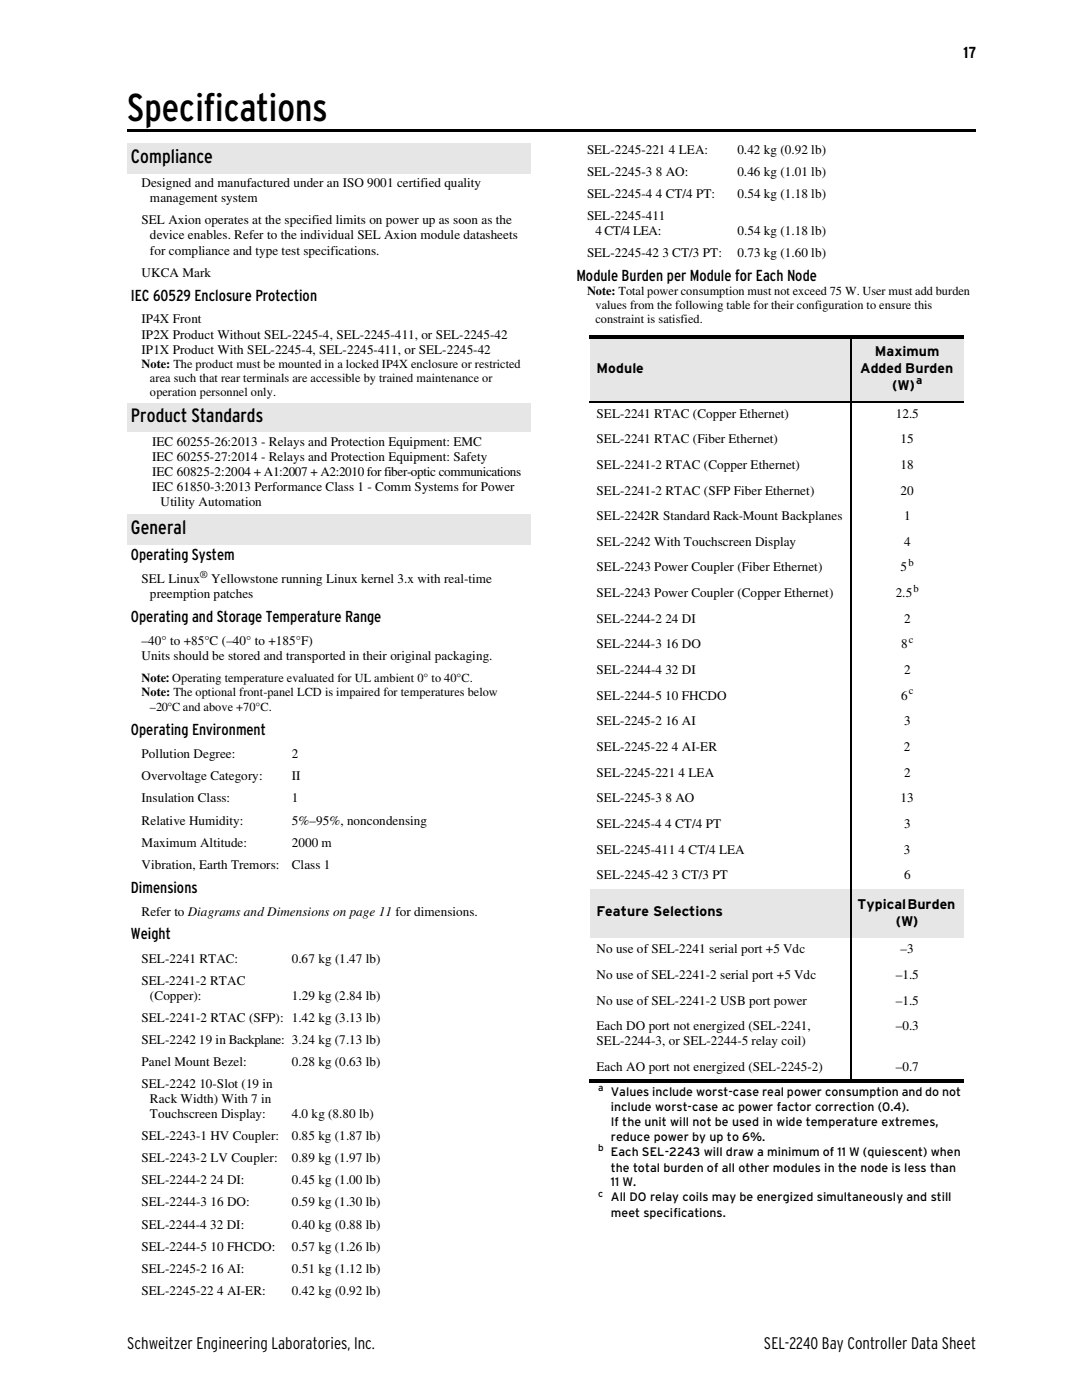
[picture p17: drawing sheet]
<svg xmlns="http://www.w3.org/2000/svg" width="216mm" height="279mm" viewBox="0 0 216 279" stroke-linecap="round" stroke-linejoin="round" font-family="sans-serif">
<defs><g id="words">
<text font-size="7.7" x="25.4" y="24.2">Specifications</text>
<g font-size="3.9">
<text x="26.1" y="32.6">Compliance</text>
<text x="26.1" y="84.2">Product Standards</text>
<text x="26.1" y="106.6">General</text>
</g>
<g font-size="3.3">
<text x="25.4" y="269.3">Schweitzer Engineering Laboratories, Inc.</text>
<text x="152.4" y="269.3">SEL-2240 Bay Controller Data Sheet</text>
</g>
<g font-size="3.2">
<text x="192.3" y="11.6">17</text>
<text x="26.1" y="60">IEC 60529 Enclosure Protection</text>
<text x="115" y="56.1">Module Burden per Module for Each Node</text>
<text x="26.1" y="111.8">Operating System</text>
<text x="26.1" y="124.2">Operating and Storage Temperature Range</text>
<text x="26.1" y="146.8">Operating Environment</text>
<text x="26.1" y="178.1">Dimensions</text>
<text x="26.1" y="187.5">Weight</text>
</g>
<g font-size="2.8">
<text x="174.5" y="71.1">Maximum</text>
<text x="119" y="74.5">Module</text>
<text x="171.6" y="74.5">Added Burden</text>
<text x="178" y="77.9">(W)</text>
<text x="119" y="182.9">Feature Selections</text>
<text x="171.1" y="181.4">Typical Burden</text>
<text x="178.7" y="184.7">(W)</text>
</g>
<g font-size="2.6">
<text x="117.1" y="30.7">SEL-2245-221 4 LEA:</text>
<text x="117.1" y="35.1">SEL-2245-3 8 AO:</text>
<text x="147.1" y="30.7">0.42 kg (0.92 lb)</text>
<text x="147.1" y="35.1">0.46 kg (1.01 lb)</text>
<text x="28.2" y="37.4">Designed and manufactured under an ISO 9001 certified quality</text>
<text x="29.9" y="40.4">management system</text>
<text x="117.1" y="39.5">SEL-2245-4 4 CT/4 PT:</text>
<text x="147.2" y="39.5">0.54 kg (1.18 lb)</text>
<text x="28.2" y="44.8">SEL Axion operates at the specified limits on power up as soon as the</text>
<text x="29.9" y="47.8">device enables. Refer to the individual SEL Axion module datasheets</text>
<text x="117.1" y="43.9">SEL-2245-411</text>
<text x="118.8" y="46.9">4 CT/4 LEA:</text>
<text x="147.2" y="46.9">0.54 kg (1.18 lb)</text>
<text x="29.9" y="50.8">for compliance and type test specifications.</text>
<text x="117.1" y="51.3">SEL-2245-42 3 CT/3 PT:</text>
<text x="147.2" y="51.3">0.73 kg (1.60 lb)</text>
<text x="28.2" y="55.2">UKCA Mark</text>
<text x="28.2" y="64.6">IP4X Front</text>
<text x="28.2" y="67.6">IP2X Product Without SEL-2245-4, SEL-2245-411, or SEL-2245-42</text>
<text x="28.2" y="70.6">IP1X Product With SEL-2245-4, SEL-2245-411, or SEL-2245-42</text>
<text x="119" y="83.4">SEL-2241 RTAC (Copper Ethernet)</text>
<text x="178.7" y="83.4">12.5</text>
<text x="30.4" y="89.1">IEC 60255-26:2013 - Relays and Protection Equipment: EMC</text>
<text x="119" y="88.5">SEL-2241 RTAC (Fiber Ethernet)</text>
<text x="179.7" y="88.5">15</text>
<text x="30.4" y="92.1">IEC 60255-27:2014 - Relays and Protection Equipment: Safety</text>
<text x="30.4" y="95.1">IEC 60825-2:2004 + A1:2007 + A2:2010 for fiber-optic communications</text>
<text x="119" y="93.6">SEL-2241-2 RTAC (Copper Ethernet)</text>
<text x="179.7" y="93.6">18</text>
<text x="30.4" y="98.1">IEC 61850-3:2013 Performance Class 1 - Comm Systems for Power</text>
<text x="32" y="101">Utility Automation</text>
<text x="119" y="98.7">SEL-2241-2 RTAC (SFP Fiber Ethernet)</text>
<text x="179.7" y="98.7">20</text>
<text x="119" y="103.8">SEL-2242R Standard Rack-Mount Backplanes</text>
<text x="180.4" y="103.8">1</text>
<text x="119" y="108.9">SEL-2242 With Touchscreen Display</text>
<text x="180.4" y="108.9">4</text>
<text x="28.2" y="116.4">SEL Linux</text>
<text x="29.9" y="119.4">preemption patches</text>
<text x="42.2" y="116.4">Yellowstone running Linux kernel 3.x with real-time</text>
<text x="119" y="114">SEL-2243 Power Coupler (Fiber Ethernet)</text>
<text x="119" y="119.2">SEL-2243 Power Coupler (Copper Ethernet)</text>
<text x="178.7" y="119.2">2.5</text>
<text x="179.7" y="114">5</text>
<text x="119" y="124.3">SEL-2244-2 24 DI</text>
<text x="180.4" y="124.3">2</text>
<text x="28.2" y="128.8">–40° to +85°C (–40° to +185°F)</text>
<text x="28.2" y="131.7">Units should be stored and transported in their original packaging.</text>
<text x="119" y="129.4">SEL-2244-3 16 DO</text>
<text x="179.8" y="129.4">8</text>
<text x="119" y="134.5">SEL-2244-4 32 DI</text>
<text x="180.4" y="134.5">2</text>
<text x="119" y="139.7">SEL-2244-5 10 FHCDO</text>
<text x="179.8" y="139.7">6</text>
<text x="119" y="144.7">SEL-2245-2 16 AI</text>
<text x="119" y="149.9">SEL-2245-22 4 AI-ER</text>
<text x="180.4" y="149.9">2</text>
<text x="180.4" y="144.7">3</text>
<text x="28.2" y="151.3">Pollution Degree:</text>
<text x="28.2" y="155.7">Overvoltage Category:</text>
<text x="58.3" y="155.7">II</text>
<text x="58.3" y="151.3">2</text>
<text x="119" y="155">SEL-2245-221 4 LEA</text>
<text x="180.4" y="155">2</text>
<text x="28.2" y="160.1">Insulation Class:</text>
<text x="58.2" y="160.1">1</text>
<text x="119" y="160.1">SEL-2245-3 8 AO</text>
<text x="179.7" y="160.1">13</text>
<text x="28.2" y="164.6">Relative Humidity:</text>
<text x="58.3" y="164.6">5%–95%, noncondensing</text>
<text x="119" y="165.2">SEL-2245-4 4 CT/4 PT</text>
<text x="180.4" y="165.2">3</text>
<text x="28.2" y="169">Maximum Altitude:</text>
<text x="28.2" y="173.4">Vibration, Earth Tremors:</text>
<text x="58.3" y="173.4">Class 1</text>
<text x="58.3" y="169">2000 m</text>
<text x="119" y="170.4">SEL-2245-411 4 CT/4 LEA</text>
<text x="180.4" y="170.4">3</text>
<text x="119" y="175.4">SEL-2245-42 3 CT/3 PT</text>
<text x="180.4" y="175.4">6</text>
<text x="28.2" y="182.8">Refer to Diagrams and Dimensions on page 11 for dimensions.</text>
<text x="119" y="190.2">No use of SEL-2241 serial port +5 Vdc</text>
<text x="179.7" y="190.2">–3</text>
<text x="28.2" y="192.1">SEL-2241 RTAC:</text>
<text x="28.2" y="196.5">SEL-2241-2 RTAC</text>
<text x="58.2" y="192.1">0.67 kg (1.47 lb)</text>
<text x="119" y="195.4">No use of SEL-2241-2 serial port +5 Vdc</text>
<text x="178.7" y="195.4">–1.5</text>
<text x="28.2" y="203.9">SEL-2241-2 RTAC (SFP): 1.42 kg (3.13 lb)</text>
<text x="29.9" y="199.5">(Copper):</text>
<text x="58.3" y="199.5">1.29 kg (2.84 lb)</text>
<text x="119" y="200.5">No use of SEL-2241-2 USB port power</text>
<text x="178.7" y="200.5">–1.5</text>
<text x="28.2" y="208.3">SEL-2242 19 in Backplane: 3.24 kg (7.13 lb)</text>
<text x="119" y="205.6">Each DO port not energized (SEL-2241,</text>
<text x="119" y="208.6">SEL-2244-3, or SEL-2244-5 relay coil)</text>
<text x="178.7" y="205.6">–0.3</text>
<text x="28.2" y="212.7">Panel Mount Bezel:</text>
<text x="58.3" y="212.7">0.28 kg (0.63 lb)</text>
<text x="119" y="213.7">Each AO port not energized (SEL-2245-2)</text>
<text x="178.7" y="213.7">–0.7</text>
<text x="28.2" y="217.1">SEL-2242 10-Slot (19 in</text>
<text x="29.9" y="220.1">Rack Width) With 7 in</text>
<text x="28.2" y="227.5">SEL-2243-1 HV Coupler:</text>
<text x="29.9" y="223.1">Touchscreen Display:</text>
<text x="58.2" y="227.5">0.85 kg (1.87 lb)</text>
<text x="58.2" y="223.1">4.0 kg (8.80 lb)</text>
<text x="28.2" y="231.9">SEL-2243-2 LV Coupler:</text>
<text x="58.2" y="231.9">0.89 kg (1.97 lb)</text>
<text x="28.2" y="236.3">SEL-2244-2 24 DI:</text>
<text x="58.2" y="236.3">0.45 kg (1.00 lb)</text>
<text x="28.2" y="240.8">SEL-2244-3 16 DO:</text>
<text x="28.2" y="245.2">SEL-2244-4 32 DI:</text>
<text x="58.2" y="240.8">0.59 kg (1.30 lb)</text>
<text x="58.2" y="245.2">0.40 kg (0.88 lb)</text>
<text x="28.2" y="249.6">SEL-2244-5 10 FHCDO:</text>
<text x="58.2" y="249.6">0.57 kg (1.26 lb)</text>
<text x="28.2" y="254">SEL-2245-2 16 AI:</text>
<text x="58.2" y="254">0.51 kg (1.12 lb)</text>
<text x="28.2" y="258.4">SEL-2245-22 4 AI-ER:</text>
<text x="58.2" y="258.4">0.42 kg (0.92 lb)</text>
</g>
<g font-size="2.5">
<text x="117.1" y="58.8">Note: Total power consumption must not exceed 75 W. User must add burden</text>
<text x="118.8" y="61.6">values from the following table for their configuration to ensure this</text>
<text x="118.8" y="64.4">constraint is satisfied.</text>
<text x="28.2" y="73.4">Note: The product must be mounted in a locked IP4X enclosure or restricted</text>
<text x="29.9" y="76.2">area such that rear terminals are accessible by trained maintenance or</text>
<text x="29.9" y="79.1">operation personnel only.</text>
<text x="28.2" y="136.1">Note: Operating temperature evaluated for UL ambient 0° to 40°C.</text>
<text x="28.2" y="139">Note: The optional front-panel LCD is impaired for temperatures below</text>
<text x="29.9" y="142">–20°C and above +70°C.</text>
<text x="121.9" y="218.8">Values include worst-case real power consumption and do not</text>
<text x="121.9" y="221.8">include worst-case ac power factor correction (0.4).</text>
<text x="121.9" y="224.8">If the unit will not be used in wide temperature extremes,</text>
<text x="121.9" y="227.8">reduce power by up to 6%.</text>
<text x="121.9" y="230.8">Each SEL-2243 will draw a minimum of 11 W (quiescent) when</text>
<text x="121.9" y="233.8">the total burden of all other modules in the node is less than</text>
<text x="121.9" y="236.8">11 W.</text>
<text x="121.9" y="239.8">All DO relay coils may be energized simultaneously and still</text>
<text x="121.9" y="242.8">meet specifications.</text>
</g>
<text font-size="2.2" x="182.8" y="76.7">a</text>
<g font-size="2.1">
<text x="181.3" y="113">b</text>
<text x="39.9" y="115.4">®</text>
<text x="182.2" y="118.1">b</text>
<text x="181.3" y="128.4">c</text>
<text x="181.3" y="138.6">c</text>
</g>
<g font-size="1.9">
<text x="119.3" y="217.8">a</text>
<text x="119.3" y="229.8">b</text>
<text x="119.3" y="238.8">c</text>
</g>
</g></defs>
<path d="M25.4 25.7h169.3v.5h-169.3z" fill="#000"/>
<g fill="#e6e6e6">
<path d="M25.4 28.6h80.6v6h-80.6z"/>
<path d="M25.4 80.6h80.6v5.6h-80.6z"/>
<path d="M25.4 102.7h80.6v6h-80.6z"/>
<path d="M117.6 67.1h52.1v13.1h-52.1z"/>
<path d="M169.7 67.1h22.6v13.1h-22.6z"/>
<path d="M117.6 177.4h52.1v9.7h-52.1z"/>
<path d="M169.7 177.4h22.6v9.7h-22.6z"/>
</g>
<path d="M169.7 66.8v149.2M117.6 80.2h74.7" fill="none" stroke="#000" stroke-width=".25"/>
<path d="M117.6 66.8h74.7v.7h-74.7zM117.6 215.3h74.7v.7h-74.7z" fill="#000"/>
<use href="#words"/>
</svg>
